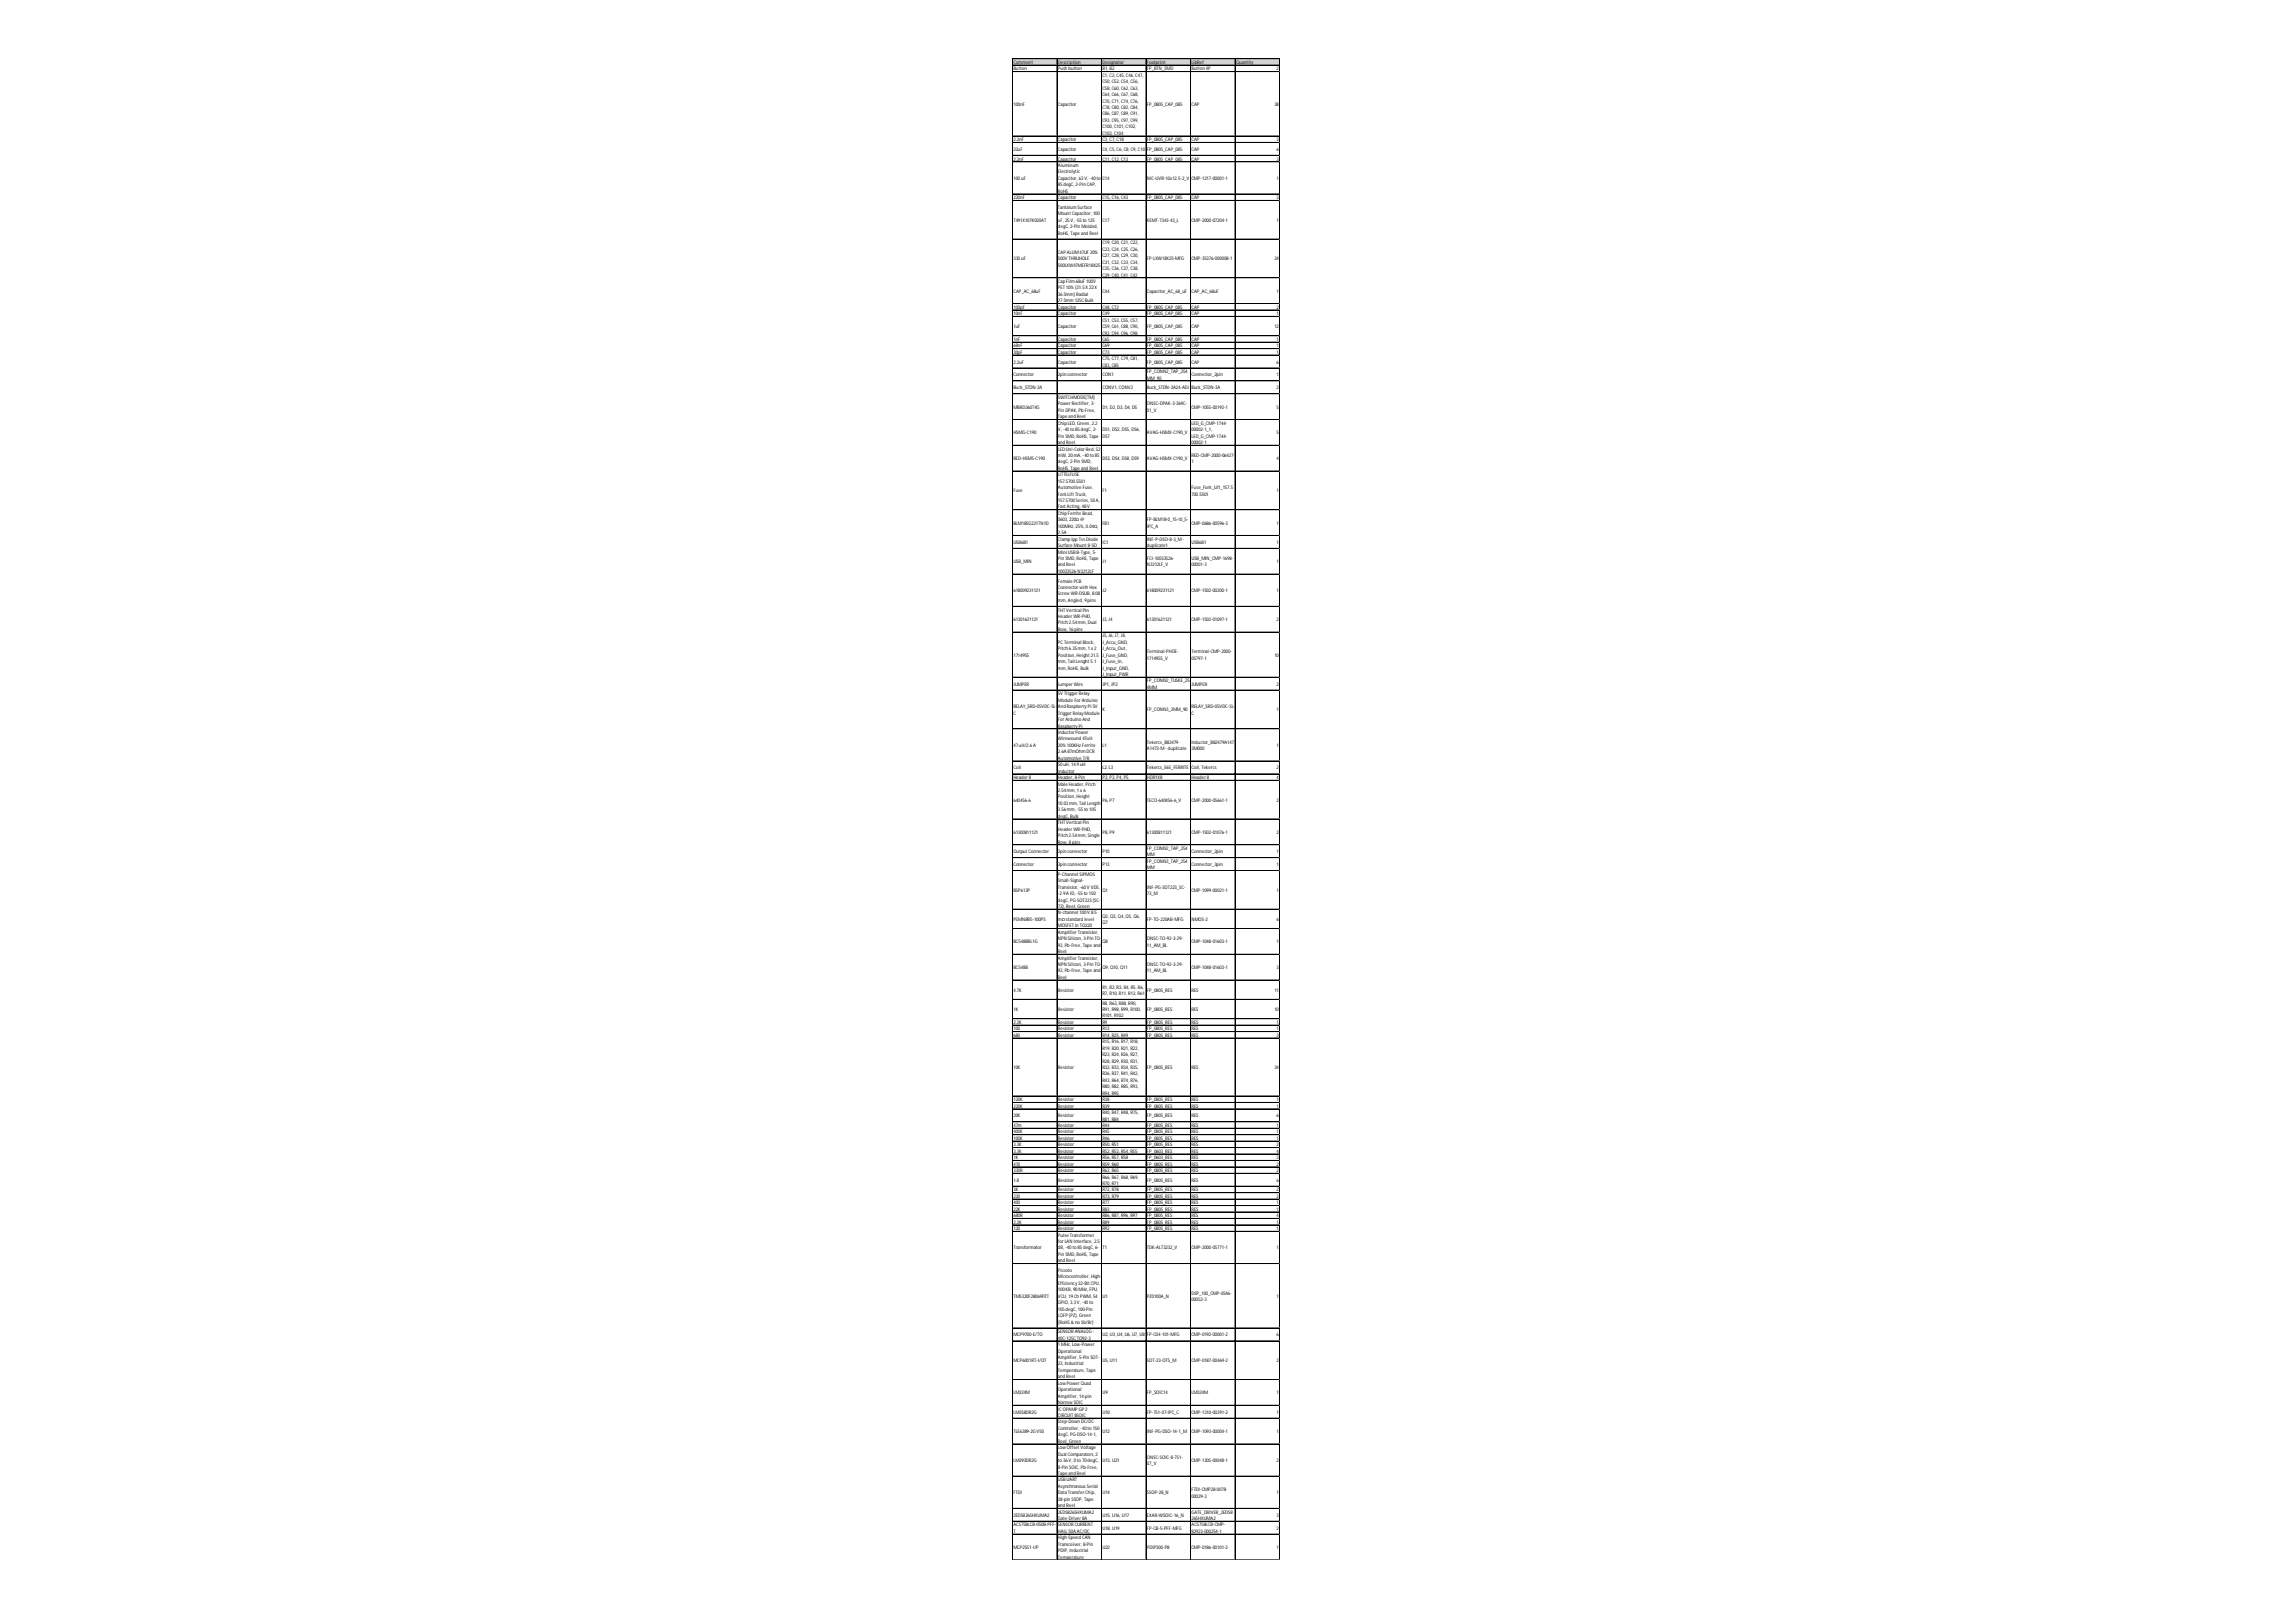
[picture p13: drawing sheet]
<svg xmlns="http://www.w3.org/2000/svg" width="297mm" height="210mm" viewBox="0 0 297 210" stroke-linecap="round" stroke-linejoin="round" font-family="sans-serif">
<defs><g id="words">
<g font-size=".6">
<text x="131.1" y="8.3">Comment</text>
<text x="131.1" y="9.1">Button</text>
<text x="136.9" y="8.3">Description</text>
<text x="136.9" y="9.1">Push button</text>
<text x="142.6" y="8.3">Designator</text>
<text x="142.6" y="9.1">B1, B2</text>
<text x="142.6" y="9.9">C1, C2, C45, C46, C47,</text>
<text x="142.6" y="10.8">C50, C52, C54, C56,</text>
<text x="142.6" y="11.6">C58, C60, C62, C63,</text>
<text x="148.4" y="8.3">Footprint</text>
<text x="148.4" y="9.1">FP_BTN_SMD</text>
<text x="154.1" y="8.3">LibRef</text>
<text x="154.1" y="9.1">Button 4P</text>
<text x="159.9" y="8.3">Quantity</text>
<text x="165.2" y="9.1">2</text>
<text x="131.1" y="13.7">100nF</text>
<text x="136.9" y="13.7">Capacitor</text>
<text x="142.6" y="12.4">C64, C66, C67, C68,</text>
<text x="142.6" y="13.3">C70, C71, C74, C76,</text>
<text x="142.6" y="14.1">C78, C80, C82, C84,</text>
<text x="142.6" y="14.9">C86, C87, C89, C91,</text>
<text x="142.6" y="15.8">C93, C95, C97, C99,</text>
<text x="142.6" y="16.6">C100, C101, C102,</text>
<text x="142.6" y="17.4">C103, C104</text>
<text x="148.4" y="13.7">FP_0805_CAP_085</text>
<text x="154.1" y="13.7">CAP</text>
<text x="164.9" y="13.7">38</text>
<text x="131.1" y="18.3">2.2nF</text>
<text x="131.1" y="19.5">22uF</text>
<text x="131.1" y="20.8">2,2nF</text>
<text x="131.1" y="23.3">100uF</text>
<text x="136.9" y="18.3">Capacitor</text>
<text x="136.9" y="19.5">Capacitor</text>
<text x="136.9" y="20.8">Capacitor</text>
<text x="136.9" y="21.6">Aluminum</text>
<text x="136.9" y="22.4">Electrolytic</text>
<text x="136.9" y="23.3">Capacitor, 63V, -40to</text>
<text x="142.6" y="18.3">C3, C7, C18</text>
<text x="142.6" y="19.5">C4, C5, C6, C8, C9, C10</text>
<text x="142.6" y="20.8">C11, C12, C13</text>
<text x="142.6" y="23.3">C14</text>
<text x="148.4" y="18.3">FP_0805_CAP_085</text>
<text x="148.4" y="19.5">FP_0805_CAP_085</text>
<text x="148.4" y="20.8">FP_0805_CAP_085</text>
<text x="148.4" y="23.3">NIC-UVR-10x12.5-2_V</text>
<text x="154.1" y="18.3">CAP</text>
<text x="154.1" y="19.5">CAP</text>
<text x="154.1" y="20.8">CAP</text>
<text x="154.1" y="23.3">CMP-1217-00001-1</text>
<text x="165.2" y="18.3">3</text>
<text x="165.2" y="19.5">6</text>
<text x="165.2" y="20.8">3</text>
<text x="165.2" y="23.3">1</text>
<text x="131.1" y="25.8">220nF</text>
<text x="131.1" y="28.7">T491X107K020AT</text>
<text x="136.9" y="24.1">85degC, 2-Pin CAP,</text>
<text x="136.9" y="24.9">RoHS</text>
<text x="136.9" y="25.8">Capacitor</text>
<text x="136.9" y="27">Tantalum Surface</text>
<text x="136.9" y="27.9">Mount Capacitor, 100</text>
<text x="136.9" y="28.7">uF, 25V, -55to 125</text>
<text x="136.9" y="29.5">degC, 2-Pin Molded,</text>
<text x="142.6" y="25.8">C15, C16, C43</text>
<text x="142.6" y="28.7">C17</text>
<text x="148.4" y="25.8">FP_0805_CAP_085</text>
<text x="148.4" y="28.7">KEMT-7343-43_L</text>
<text x="154.1" y="25.8">CAP</text>
<text x="154.1" y="28.7">CMP-2000-07204-1</text>
<text x="165.2" y="25.8">3</text>
<text x="165.2" y="28.7">1</text>
<text x="131.1" y="33.7">330uF</text>
<text x="136.9" y="30.4">RoHS, Tape and Reel</text>
<text x="136.9" y="32.9">CAPALUM47UF 20%</text>
<text x="136.9" y="33.7">500V THRUHOLE</text>
<text x="136.9" y="34.5">500LXW47MEFR18X25</text>
<text x="142.6" y="31.6">C19, C20, C21, C22,</text>
<text x="142.6" y="32.5">C23, C24, C25, C26,</text>
<text x="142.6" y="33.3">C27, C28, C29, C30,</text>
<text x="142.6" y="34.1">C31, C32, C33, C34,</text>
<text x="142.6" y="35">C35, C36, C37, C38,</text>
<text x="142.6" y="35.8">C39, C40, C41, C42</text>
<text x="148.4" y="33.7">FP-LXW18X25-MFG</text>
<text x="154.1" y="33.7">CMP-35376-000008-1</text>
<text x="164.9" y="33.7">24</text>
<text x="131.1" y="37.9">CAP_AC_68uF</text>
<text x="131.1" y="40">100pF</text>
<text x="131.1" y="40.8">10nF</text>
<text x="136.9" y="36.6">Cap Film 68uF 100V</text>
<text x="136.9" y="37.5">PET10%(31.5X22X</text>
<text x="136.9" y="38.3">36.5mm) Radial</text>
<text x="136.9" y="39.1">27.5mm 125CBulk</text>
<text x="136.9" y="40">Capacitor</text>
<text x="136.9" y="40.8">Capacitor</text>
<text x="142.6" y="37.9">C44</text>
<text x="142.6" y="40">C48, C72</text>
<text x="142.6" y="40.8">C49</text>
<text x="142.6" y="41.6">C51, C53, C55, C57,</text>
<text x="148.4" y="37.9">Capacitor_AC_68_uF</text>
<text x="148.4" y="40">FP_0805_CAP_085</text>
<text x="148.4" y="40.8">FP_0805_CAP_085</text>
<text x="154.1" y="37.9">CAP_AC_68uF</text>
<text x="154.1" y="40">CAP</text>
<text x="154.1" y="40.8">CAP</text>
<text x="165.2" y="37.9">1</text>
<text x="165.2" y="40">2</text>
<text x="165.2" y="40.8">1</text>
<text x="131.1" y="42.5">1uF</text>
<text x="131.1" y="44.1">1nF</text>
<text x="131.1" y="45">68nF</text>
<text x="131.1" y="45.8">30pF</text>
<text x="131.1" y="47">2.2uF</text>
<text x="136.9" y="42.5">Capacitor</text>
<text x="136.9" y="44.1">Capacitor</text>
<text x="136.9" y="45">Capacitor</text>
<text x="136.9" y="45.8">Capacitor</text>
<text x="136.9" y="47">Capacitor</text>
<text x="142.6" y="42.5">C59, C61, C88, C90,</text>
<text x="142.6" y="43.3">C92, C94, C96, C98</text>
<text x="142.6" y="44.1">C65</text>
<text x="142.6" y="45">C69</text>
<text x="142.6" y="45.8">C73</text>
<text x="142.6" y="46.6">C75, C77, C79, C81,</text>
<text x="142.6" y="47.5">C83, C85</text>
<text x="148.4" y="42.5">FP_0805_CAP_085</text>
<text x="148.4" y="44.1">FP_0805_CAP_085</text>
<text x="148.4" y="45">FP_0805_CAP_085</text>
<text x="148.4" y="45.8">FP_0805_CAP_085</text>
<text x="148.4" y="47">FP_0805_CAP_085</text>
<text x="154.1" y="42.5">CAP</text>
<text x="154.1" y="44.1">CAP</text>
<text x="154.1" y="45">CAP</text>
<text x="154.1" y="45.8">CAP</text>
<text x="154.1" y="47">CAP</text>
<text x="164.9" y="42.5">12</text>
<text x="165.2" y="44.1">1</text>
<text x="165.2" y="45">1</text>
<text x="165.2" y="45.8">1</text>
<text x="165.2" y="47">6</text>
<text x="131.1" y="48.7">Connector</text>
<text x="131.1" y="50.4">Buck_STDN-3A</text>
<text x="131.1" y="52.9">MBRD360T4G</text>
<text x="136.9" y="48.7">2pin connector</text>
<text x="136.9" y="51.6">SWITCHMODE(TM)</text>
<text x="136.9" y="52.5">PowerRectifier, 3-</text>
<text x="136.9" y="53.3">Pin DPAK, Pb-Free,</text>
<text x="142.6" y="48.7">CON1</text>
<text x="142.6" y="50.4">CONV1, CONV2</text>
<text x="142.6" y="52.9">D1, D2, D3, D4, D5</text>
<text x="148.4" y="48.3">FP_CONN2_TAP_254</text>
<text x="148.4" y="49.1">MM_90</text>
<text x="148.4" y="50.4">Buck_STDN-3A24-ADJ</text>
<text x="148.4" y="52.5">ONSC-DPAK-3-369C-</text>
<text x="148.4" y="53.3">01_V</text>
<text x="154.1" y="48.7">Connector_2pin</text>
<text x="154.1" y="50.4">Buck_STDN-3A</text>
<text x="154.1" y="52.9">CMP-1055-00192-1</text>
<text x="165.2" y="48.7">1</text>
<text x="165.2" y="50.4">2</text>
<text x="165.2" y="52.9">5</text>
<text x="131.1" y="56.2">HSMG-C190</text>
<text x="131.1" y="59.6">RED-HSMS-C190</text>
<text x="136.9" y="54.1">Tape and Reel</text>
<text x="136.9" y="55">Chip LED, Green, 2.2</text>
<text x="136.9" y="55.8">V, -40to 85degC, 2-</text>
<text x="136.9" y="56.6">Pin SMD, RoHS, Tape</text>
<text x="136.9" y="57.5">and Reel</text>
<text x="136.9" y="58.3">LED Uni-ColorRed, 52</text>
<text x="136.9" y="59.1">mW, 20mA, -40to 85</text>
<text x="136.9" y="60">degC, 2-Pin SMD,</text>
<text x="142.6" y="55.8">DS1, DS2, DS5, DS6,</text>
<text x="142.6" y="56.6">DS7</text>
<text x="142.6" y="59.6">DS3, DS4, DS8, DS9</text>
<text x="148.4" y="56.2">AVAG-HSMX-C190_V</text>
<text x="148.4" y="59.6">AVAG-HSMX-C190_V</text>
<text x="154.1" y="55">LED_G_CMP-1744-</text>
<text x="154.1" y="55.8">00002-1_1,</text>
<text x="154.1" y="56.6">LED_G_CMP-1744-</text>
<text x="154.1" y="57.5">00002-1</text>
<text x="154.1" y="59.1">RED-CMP-2000-06427-</text>
<text x="154.1" y="60">1</text>
<text x="165.2" y="56.2">5</text>
<text x="165.2" y="59.6">4</text>
<text x="131.1" y="63.7">Fuse</text>
<text x="136.9" y="60.8">RoHS, Tape and Reel</text>
<text x="136.9" y="61.6">LITTELFUSE</text>
<text x="136.9" y="62.5">157.5700.5501</text>
<text x="136.9" y="63.3">Automotive Fuse,</text>
<text x="136.9" y="64.1">ForkLiftTruck,</text>
<text x="136.9" y="65">157.5700Series, 50A,</text>
<text x="136.9" y="65.8">FastActing, 48V</text>
<text x="142.6" y="63.7">F1</text>
<text x="154.1" y="63.3">Fuse_Fork_Lift_157.5</text>
<text x="154.1" y="64.1">700.5501</text>
<text x="165.2" y="63.7">1</text>
<text x="131.1" y="67.9">BLM18SG221TN1D</text>
<text x="131.1" y="70.4">USB6B1</text>
<text x="136.9" y="66.6">Chip Ferrite Bead,</text>
<text x="136.9" y="67.5">0603, 220Ω @</text>
<text x="136.9" y="68.3">100MHz, 25%, 0.04Ω,</text>
<text x="136.9" y="69.1">2.5A</text>
<text x="136.9" y="70">Clamp Ipp TvsDiode</text>
<text x="136.9" y="70.8">Surface Mount 8-SO</text>
<text x="136.9" y="71.6">Mini USBB-Type, 5-</text>
<text x="142.6" y="67.9">FB1</text>
<text x="142.6" y="70.4">IC1</text>
<text x="148.4" y="67.5">FP-BLM18-0_15-t0_5-</text>
<text x="148.4" y="68.3">IPC_A</text>
<text x="148.4" y="70">INF-P-DSO-8-3_M-</text>
<text x="148.4" y="70.8">duplicate1</text>
<text x="154.1" y="67.9">CMP-0686-00596-3</text>
<text x="154.1" y="70.4">USB6B1</text>
<text x="165.2" y="67.9">1</text>
<text x="165.2" y="70.4">1</text>
<text x="131.1" y="72.9">USB_MIN</text>
<text x="131.1" y="76.6">618009231121</text>
<text x="136.9" y="72.5">Pin SMD, RoHS, Tape</text>
<text x="136.9" y="73.3">and Reel</text>
<text x="136.9" y="74.1">10033526-N3212LF</text>
<text x="136.9" y="75.4">Female PCB</text>
<text x="136.9" y="76.2">Connectorwith Hex</text>
<text x="136.9" y="77.1">ScrewWR-DSUB, 8.08</text>
<text x="136.9" y="77.9">mm, Angled, 9pins</text>
<text x="142.6" y="72.9">J1</text>
<text x="142.6" y="76.6">J2</text>
<text x="148.4" y="72.5">FCI-10033526-</text>
<text x="148.4" y="73.3">N3212LF_V</text>
<text x="148.4" y="76.6">618009231121</text>
<text x="154.1" y="72.5">USB_MIN_CMP-1698-</text>
<text x="154.1" y="73.3">00001-3</text>
<text x="154.1" y="76.6">CMP-1502-00200-1</text>
<text x="165.2" y="72.9">1</text>
<text x="165.2" y="76.6">1</text>
<text x="131.1" y="80.4">61301621121</text>
<text x="136.9" y="79.1">THTVertical Pin</text>
<text x="136.9" y="80">HeaderWR-PHD,</text>
<text x="136.9" y="80.8">Pitch 2.54mm, Dual</text>
<text x="136.9" y="81.6">Row, 16pins</text>
<text x="136.9" y="83.3">PCTerminal Block,</text>
<text x="142.6" y="80.4">J3, J4</text>
<text x="142.6" y="82.5">J5, J6, J7, J8,</text>
<text x="142.6" y="83.3">J_Accu_GND,</text>
<text x="148.4" y="80.4">61301621121</text>
<text x="154.1" y="80.4">CMP-1502-01097-1</text>
<text x="165.2" y="80.4">2</text>
<text x="131.1" y="85">1714955</text>
<text x="131.1" y="88.7">JUMPER</text>
<text x="136.9" y="84.1">Pitch 6.35mm, 1x 2</text>
<text x="136.9" y="85">Position, Height21.5</text>
<text x="136.9" y="85.8">mm, Tail Lenght5.1</text>
<text x="136.9" y="86.6">mm, RoHS, Bulk</text>
<text x="136.9" y="88.7">JumperWire</text>
<text x="136.9" y="90">5V TriggerRelay</text>
<text x="142.6" y="84.1">J_Accu_Out,</text>
<text x="142.6" y="85">J_Fuse_GND,</text>
<text x="142.6" y="85.8">J_Fuse_In,</text>
<text x="142.6" y="86.6">J_Input_GND,</text>
<text x="142.6" y="87.5">J_Input_PWR</text>
<text x="142.6" y="88.7">JP1, JP2</text>
<text x="148.4" y="84.6">Terminal-PHOE-</text>
<text x="148.4" y="85.4">1714955_V</text>
<text x="148.4" y="88.3">FP_CONN2_TUSKE_25</text>
<text x="148.4" y="89.2">4MM</text>
<text x="154.1" y="84.6">Terminal-CMP-2000-</text>
<text x="154.1" y="85.4">05797-1</text>
<text x="154.1" y="88.7">JUMPER</text>
<text x="164.9" y="85">10</text>
<text x="165.2" y="88.7">2</text>
<text x="131.1" y="91.7">RELAY_SRD-05VDC-SL-</text>
<text x="131.1" y="92.5">C</text>
<text x="136.9" y="90.8">Module ForArduino</text>
<text x="136.9" y="91.7">And RaspberryPi 5V</text>
<text x="136.9" y="92.5">TriggerRelayModule</text>
<text x="136.9" y="93.3">ForArduino And</text>
<text x="136.9" y="94.2">RaspberryPi</text>
<text x="136.9" y="95">InductorPower</text>
<text x="136.9" y="95.8">Wirewound 47uH</text>
<text x="142.6" y="92.1">K</text>
<text x="148.4" y="92.1">FP_CONN3_2MM_90</text>
<text x="154.1" y="91.7">RELAY_SRD-05VDC-SL-</text>
<text x="154.1" y="92.5">C</text>
<text x="165.2" y="92.1">1</text>
<text x="131.1" y="96.7">47uH/2.6A</text>
<text x="131.1" y="99.6">Coil</text>
<text x="131.1" y="100.8">Header8</text>
<text x="136.9" y="96.7">20%100KHz Ferrite</text>
<text x="136.9" y="97.5">2.6A 87mOhm DCR</text>
<text x="136.9" y="98.3">Automotive T/R</text>
<text x="136.9" y="99.2">50uH, 14.9uH</text>
<text x="136.9" y="100">inductor</text>
<text x="136.9" y="100.8">Header, 8-Pin</text>
<text x="136.9" y="101.7">Male Header, Pitch</text>
<text x="142.6" y="96.7">L1</text>
<text x="142.6" y="99.6">L2, L3</text>
<text x="142.6" y="100.8">P2, P3, P4, P5</text>
<text x="148.4" y="96.2">Tekercs_B82479-</text>
<text x="148.4" y="97.1">A1473-M- duplicate</text>
<text x="148.4" y="99.6">Tekercs_E65_FERRITE</text>
<text x="148.4" y="100.8">HDR1X8</text>
<text x="154.1" y="96.2">Inductor_B82479A147</text>
<text x="154.1" y="97.1">3M000</text>
<text x="154.1" y="99.6">Coil, Tekercs</text>
<text x="154.1" y="100.8">Header8</text>
<text x="165.2" y="96.7">1</text>
<text x="165.2" y="99.6">2</text>
<text x="165.2" y="100.8">4</text>
<text x="131.1" y="103.7">640456-6</text>
<text x="131.1" y="107.9">61300811121</text>
<text x="136.9" y="102.5">2.54mm, 1x 6</text>
<text x="136.9" y="103.3">Position, Height</text>
<text x="136.9" y="104.2">10.03mm, Tail Length</text>
<text x="136.9" y="105">3.56mm, -55to 105</text>
<text x="136.9" y="105.8">degC, Bulk</text>
<text x="136.9" y="106.7">THTVertical Pin</text>
<text x="136.9" y="107.5">HeaderWR-PHD,</text>
<text x="142.6" y="103.7">P6, P7</text>
<text x="142.6" y="107.9">P8, P9</text>
<text x="148.4" y="103.7">TECO-640456-6_V</text>
<text x="148.4" y="107.9">61300811121</text>
<text x="154.1" y="103.7">CMP-2000-05661-1</text>
<text x="154.1" y="107.9">CMP-1502-01076-1</text>
<text x="165.2" y="103.7">2</text>
<text x="165.2" y="107.9">2</text>
<text x="131.1" y="110.4">Output Connector</text>
<text x="131.1" y="112.1">Connector</text>
<text x="136.9" y="108.3">Pitch 2.54mm, Single</text>
<text x="136.9" y="109.2">Row, 8pins</text>
<text x="136.9" y="110.4">2pin connector</text>
<text x="136.9" y="112.1">3pin connector</text>
<text x="136.9" y="113.3">P-Channel SIPMOS</text>
<text x="142.6" y="110.4">P10</text>
<text x="142.6" y="112.1">P13</text>
<text x="148.4" y="110">FP_CONN2_TAP_254</text>
<text x="148.4" y="110.8">MM</text>
<text x="148.4" y="111.7">FP_CONN3_TAP_254</text>
<text x="148.4" y="112.5">MM</text>
<text x="154.1" y="110.4">Connector_2pin</text>
<text x="154.1" y="112.1">Connector_3pin</text>
<text x="165.2" y="110.4">1</text>
<text x="165.2" y="112.1">1</text>
<text x="131.1" y="115.4">BSP613P</text>
<text x="131.1" y="119.2">PSMN8R5-100PS</text>
<text x="136.9" y="114.2">Small-Signal-</text>
<text x="136.9" y="115">Transistor, -60V VDS,</text>
<text x="136.9" y="115.8">-2.9A ID, -55to 150</text>
<text x="136.9" y="116.7">degC, PG-SOT223(SC-</text>
<text x="136.9" y="117.5">73), Reel, Green</text>
<text x="136.9" y="118.3">N-channel 100V 8.5</text>
<text x="136.9" y="119.2">mΩ standard level</text>
<text x="142.6" y="115.4">Q1</text>
<text x="142.6" y="118.8">Q2, Q3, Q4, Q5, Q6,</text>
<text x="142.6" y="119.6">Q7</text>
<text x="148.4" y="115">INF-PG-SOT223_SC-</text>
<text x="148.4" y="115.8">73_M</text>
<text x="148.4" y="119.2">FP-TO-220AB-MFG</text>
<text x="154.1" y="115.4">CMP-1099-00021-1</text>
<text x="154.1" y="119.2">NMOS-2</text>
<text x="165.2" y="115.4">1</text>
<text x="165.2" y="119.2">6</text>
<text x="131.1" y="122.1">BC548BRL1G</text>
<text x="131.1" y="125.4">BC548B</text>
<text x="136.9" y="120">MOSFETin TO220</text>
<text x="136.9" y="120.8">AmplifierTransistor,</text>
<text x="136.9" y="121.7">NPN Silicon, 3-Pin TO-</text>
<text x="136.9" y="122.5">92, Pb-Free, Tape and</text>
<text x="136.9" y="123.3">Reel</text>
<text x="136.9" y="124.2">AmplifierTransistor,</text>
<text x="136.9" y="125">NPN Silicon, 3-Pin TO-</text>
<text x="136.9" y="125.8">92, Pb-Free, Tape and</text>
<text x="142.6" y="122.1">Q8</text>
<text x="142.6" y="125.4">Q9, Q10, Q11</text>
<text x="148.4" y="121.7">ONSC-TO-92-3-29-</text>
<text x="148.4" y="122.5">11_AM_BL</text>
<text x="148.4" y="125">ONSC-TO-92-3-29-</text>
<text x="148.4" y="125.8">11_AM_BL</text>
<text x="154.1" y="122.1">CMP-1048-01603-1</text>
<text x="154.1" y="125.4">CMP-1048-01603-1</text>
<text x="165.2" y="122.1">1</text>
<text x="165.2" y="125.4">3</text>
<text x="131.1" y="128.3">4.7K</text>
<text x="131.1" y="130.8">1K</text>
<text x="136.9" y="126.7">Reel</text>
<text x="136.9" y="128.3">Resistor</text>
<text x="136.9" y="130.8">Resistor</text>
<text x="142.6" y="127.9">R1, R2, R3, R4, R5, R6,</text>
<text x="142.6" y="128.8">R7, R10, R11, R12, R61</text>
<text x="142.6" y="130">R8, R63, R88, R90,</text>
<text x="142.6" y="130.8">R91, R98, R99, R100,</text>
<text x="142.6" y="131.7">R101, R102</text>
<text x="148.4" y="128.3">FP_0805_RES</text>
<text x="148.4" y="130.8">FP_0805_RES</text>
<text x="154.1" y="128.3">RES</text>
<text x="154.1" y="130.8">RES</text>
<text x="164.9" y="128.3">11</text>
<text x="164.9" y="130.8">10</text>
<text x="131.1" y="132.5">2.2K</text>
<text x="131.1" y="133.3">100</text>
<text x="131.1" y="134.2">680</text>
<text x="136.9" y="132.5">Resistor</text>
<text x="136.9" y="133.3">Resistor</text>
<text x="136.9" y="134.2">Resistor</text>
<text x="142.6" y="132.5">R9</text>
<text x="142.6" y="133.3">R13</text>
<text x="142.6" y="134.2">R14, R25, R49</text>
<text x="142.6" y="135">R15, R16, R17, R18,</text>
<text x="142.6" y="135.8">R19, R20, R21, R22,</text>
<text x="142.6" y="136.7">R23, R24, R26, R27,</text>
<text x="142.6" y="137.5">R28, R29, R30, R31,</text>
<text x="148.4" y="132.5">FP_0805_RES</text>
<text x="148.4" y="133.3">FP_0805_RES</text>
<text x="148.4" y="134.2">FP_0805_RES</text>
<text x="154.1" y="132.5">RES</text>
<text x="154.1" y="133.3">RES</text>
<text x="154.1" y="134.2">RES</text>
<text x="165.2" y="132.5">1</text>
<text x="165.2" y="133.3">1</text>
<text x="165.2" y="134.2">3</text>
<text x="131.1" y="138.3">10K</text>
<text x="131.1" y="142.5">120K</text>
<text x="131.1" y="143.3">220K</text>
<text x="136.9" y="138.3">Resistor</text>
<text x="136.9" y="142.5">Resistor</text>
<text x="136.9" y="143.3">Resistor</text>
<text x="142.6" y="138.3">R32, R33, R34, R35,</text>
<text x="142.6" y="139.2">R36, R37, R41, R42,</text>
<text x="142.6" y="140">R43, R64, R74, R76,</text>
<text x="142.6" y="140.8">R80, R82, R85, R93,</text>
<text x="142.6" y="141.7">R94, R95</text>
<text x="142.6" y="142.5">R38</text>
<text x="142.6" y="143.3">R39</text>
<text x="148.4" y="138.3">FP_0805_RES</text>
<text x="148.4" y="142.5">FP_0805_RES</text>
<text x="148.4" y="143.3">FP_0805_RES</text>
<text x="154.1" y="138.3">RES</text>
<text x="154.1" y="142.5">RES</text>
<text x="154.1" y="143.3">RES</text>
<text x="164.9" y="138.3">34</text>
<text x="165.2" y="142.5">1</text>
<text x="165.2" y="143.3">1</text>
<text x="131.1" y="144.6">20K</text>
<text x="131.1" y="145.8">47m</text>
<text x="131.1" y="146.7">400K</text>
<text x="131.1" y="147.5">100K</text>
<text x="131.1" y="148.3">3.3K</text>
<text x="131.1" y="149.2">3.3K</text>
<text x="136.9" y="144.6">Resistor</text>
<text x="136.9" y="145.8">Resistor</text>
<text x="136.9" y="146.7">Resistor</text>
<text x="136.9" y="147.5">Resistor</text>
<text x="136.9" y="148.3">Resistor</text>
<text x="136.9" y="149.2">Resistor</text>
<text x="142.6" y="144.2">R40, R47, R48, R75,</text>
<text x="142.6" y="145">R81, R84</text>
<text x="142.6" y="145.8">R44</text>
<text x="142.6" y="146.7">R45</text>
<text x="142.6" y="147.5">R46</text>
<text x="142.6" y="148.3">R50, R51</text>
<text x="142.6" y="149.2">R52, R53, R54, R55</text>
<text x="148.4" y="144.6">FP_0805_RES</text>
<text x="148.4" y="145.8">FP_0805_RES</text>
<text x="148.4" y="146.7">FP_0805_RES</text>
<text x="148.4" y="147.5">FP_0805_RES</text>
<text x="148.4" y="148.3">FP_0805_RES</text>
<text x="148.4" y="149.2">FP_0603_RES</text>
<text x="154.1" y="144.6">RES</text>
<text x="154.1" y="145.8">RES</text>
<text x="154.1" y="146.7">RES</text>
<text x="154.1" y="147.5">RES</text>
<text x="154.1" y="148.3">RES</text>
<text x="154.1" y="149.2">RES</text>
<text x="165.2" y="144.6">6</text>
<text x="165.2" y="145.8">1</text>
<text x="165.2" y="146.7">1</text>
<text x="165.2" y="147.5">1</text>
<text x="165.2" y="148.3">2</text>
<text x="165.2" y="149.2">4</text>
<text x="131.1" y="150">1K</text>
<text x="131.1" y="150.9">470</text>
<text x="131.1" y="151.7">330R</text>
<text x="131.1" y="152.9">1.8</text>
<text x="131.1" y="154.2">3K</text>
<text x="131.1" y="155">220</text>
<text x="131.1" y="155.9">400</text>
<text x="136.9" y="150">Resistor</text>
<text x="136.9" y="150.9">Resistor</text>
<text x="136.9" y="151.7">Resistor</text>
<text x="136.9" y="152.9">Resistor</text>
<text x="136.9" y="154.2">Resistor</text>
<text x="136.9" y="155">Resistor</text>
<text x="136.9" y="155.9">Resistor</text>
<text x="142.6" y="150">R56, R57, R58</text>
<text x="142.6" y="150.9">R59, R60</text>
<text x="142.6" y="151.7">R62, R65</text>
<text x="142.6" y="152.5">R66, R67, R68, R69,</text>
<text x="142.6" y="153.4">R70, R71</text>
<text x="142.6" y="154.2">R72, R78</text>
<text x="142.6" y="155">R73, R79</text>
<text x="142.6" y="155.9">R77</text>
<text x="148.4" y="150">FP_0603_RES</text>
<text x="148.4" y="150.9">FP_0805_RES</text>
<text x="148.4" y="151.7">FP_0805_RES</text>
<text x="148.4" y="152.9">FP_0805_RES</text>
<text x="148.4" y="154.2">FP_0805_RES</text>
<text x="148.4" y="155">FP_0805_RES</text>
<text x="148.4" y="155.9">FP_0805_RES</text>
<text x="154.1" y="150">RES</text>
<text x="154.1" y="150.9">RES</text>
<text x="154.1" y="151.7">RES</text>
<text x="154.1" y="152.9">RES</text>
<text x="154.1" y="154.2">RES</text>
<text x="154.1" y="155">RES</text>
<text x="154.1" y="155.9">RES</text>
<text x="165.2" y="150">3</text>
<text x="165.2" y="150.9">2</text>
<text x="165.2" y="151.7">2</text>
<text x="165.2" y="152.9">6</text>
<text x="165.2" y="154.2">2</text>
<text x="165.2" y="155">2</text>
<text x="165.2" y="155.9">1</text>
<text x="131.1" y="156.7">22K</text>
<text x="131.1" y="157.5">680R</text>
<text x="131.1" y="158.4">2,2K</text>
<text x="131.1" y="159.2">120</text>
<text x="131.1" y="161.7">Transformator</text>
<text x="136.9" y="156.7">Resistor</text>
<text x="136.9" y="157.5">Resistor</text>
<text x="136.9" y="158.4">Resistor</text>
<text x="136.9" y="159.2">Resistor</text>
<text x="136.9" y="160">Pulse Transformer</text>
<text x="136.9" y="160.9">forLAN Interface, 2.5</text>
<text x="136.9" y="161.7">dB, -40to 85degC, 6-</text>
<text x="142.6" y="156.7">R83</text>
<text x="142.6" y="157.5">R86, R87, R96, R97</text>
<text x="142.6" y="158.4">R89</text>
<text x="142.6" y="159.2">R92</text>
<text x="142.6" y="161.7">T1</text>
<text x="148.4" y="156.7">FP_0805_RES</text>
<text x="148.4" y="157.5">FP_0805_RES</text>
<text x="148.4" y="158.4">FP_0805_RES</text>
<text x="148.4" y="159.2">FP_0805_RES</text>
<text x="148.4" y="161.7">TDK-ALT3232_V</text>
<text x="154.1" y="156.7">RES</text>
<text x="154.1" y="157.5">RES</text>
<text x="154.1" y="158.4">RES</text>
<text x="154.1" y="159.2">RES</text>
<text x="154.1" y="161.7">CMP-2000-05771-1</text>
<text x="165.2" y="156.7">1</text>
<text x="165.2" y="157.5">4</text>
<text x="165.2" y="158.4">1</text>
<text x="165.2" y="159.2">1</text>
<text x="165.2" y="161.7">1</text>
<text x="131.1" y="167.9">TMS320F28069PZT</text>
<text x="136.9" y="162.5">Pin SMD, RoHS, Tape</text>
<text x="136.9" y="163.4">and Reel</text>
<text x="136.9" y="164.6">Piccolo</text>
<text x="136.9" y="165.4">Microcontroller, High-</text>
<text x="136.9" y="166.3">Efficiency32-BitCPU,</text>
<text x="136.9" y="167.1">100KB, 90MHz, FPU,</text>
<text x="136.9" y="167.9">VCU, 19Ch PWM, 54</text>
<text x="142.6" y="167.9">U1</text>
<text x="148.4" y="167.9">PZ0100A_N</text>
<text x="154.1" y="167.5">DSP_100_CMP-0546-</text>
<text x="165.2" y="167.9">1</text>
<text x="131.1" y="172.9">MCP9700-E/TO</text>
<text x="136.9" y="168.8">GPIO, 3.3V, -40to</text>
<text x="136.9" y="169.6">105degC, 100-Pin</text>
<text x="136.9" y="170.4">LQFP(PZ), Green</text>
<text x="136.9" y="171.3">(RoHS&amp; no Sb/Br)</text>
<text x="136.9" y="172.5">SENSORANALOG -</text>
<text x="136.9" y="173.4">40C-125CTO92-3</text>
<text x="142.6" y="172.9">U2, U3, U4, U6, U7, U8</text>
<text x="148.4" y="172.9">FP-C04-101-MFG</text>
<text x="154.1" y="168.4">00052-3</text>
<text x="154.1" y="172.9">CMP-0192-00001-2</text>
<text x="165.2" y="172.9">6</text>
<text x="131.1" y="176.3">MCP6001RT-I/OT</text>
<text x="136.9" y="174.2">1MHz, Low-Power</text>
<text x="136.9" y="175">Operational</text>
<text x="136.9" y="175.9">Amplifier, 5-Pin SOT-</text>
<text x="136.9" y="176.7">23, Industrial</text>
<text x="136.9" y="177.5">Temperature, Tape</text>
<text x="136.9" y="178.4">and Reel</text>
<text x="136.9" y="179.2">LowPowerQuad</text>
<text x="142.6" y="176.3">U5, U11</text>
<text x="148.4" y="176.3">SOT-23-OT5_M</text>
<text x="154.1" y="176.3">CMP-0187-00469-2</text>
<text x="165.2" y="176.3">2</text>
<text x="131.1" y="180.5">LM324M</text>
<text x="131.1" y="183">LM358DR2G</text>
<text x="131.1" y="185.5">TLE6389-2GV50</text>
<text x="136.9" y="180">Operational</text>
<text x="136.9" y="180.9">Amplifier, 14-pin</text>
<text x="136.9" y="181.7">NarrowSOIC</text>
<text x="136.9" y="182.5">ICOPAMPGP2</text>
<text x="136.9" y="183.4">CIRCUIT8SOIC</text>
<text x="136.9" y="184.2">Step-Down DC/DC</text>
<text x="136.9" y="185">Controller, -40to 150</text>
<text x="136.9" y="185.9">degC, PG-DSO-14-1,</text>
<text x="142.6" y="180.5">U9</text>
<text x="142.6" y="183">U10</text>
<text x="142.6" y="185.5">U12</text>
<text x="148.4" y="180.5">FP_SOIC14</text>
<text x="148.4" y="183">FP-751-07-IPC_C</text>
<text x="148.4" y="185.5">INF-PG-DSO-14-1_M</text>
<text x="154.1" y="180.5">LM324M</text>
<text x="154.1" y="183">CMP-1310-00291-2</text>
<text x="154.1" y="185.5">CMP-1093-00004-1</text>
<text x="165.2" y="180.5">1</text>
<text x="165.2" y="183">1</text>
<text x="165.2" y="185.5">1</text>
<text x="131.1" y="189.2">LM393DR2G</text>
<text x="136.9" y="186.7">Reel, Green</text>
<text x="136.9" y="187.5">LowOffsetVoltage</text>
<text x="136.9" y="188.4">Dual Comparators, 2</text>
<text x="136.9" y="189.2">to 36V, 0to 70degC,</text>
<text x="136.9" y="190">8-Pin SOIC, Pb-Free,</text>
<text x="136.9" y="190.9">Tape and Reel</text>
<text x="136.9" y="191.7">USBUART</text>
<text x="142.6" y="189.2">U13, U21</text>
<text x="148.4" y="188.8">ONSC-SOIC-8-751-</text>
<text x="148.4" y="189.6">07_V</text>
<text x="154.1" y="189.2">CMP-1305-00048-1</text>
<text x="165.2" y="189.2">2</text>
<text x="131.1" y="193.4">FTDI</text>
<text x="131.1" y="196.3">2EDS8265HXUMA2</text>
<text x="131.1" y="197.5">ACS758LCB-050B-PFF-</text>
<text x="136.9" y="192.5">AsynchronousSerial</text>
<text x="136.9" y="193.4">Data TransferChip,</text>
<text x="136.9" y="194.2">28-pin SSOP, Tape</text>
<text x="136.9" y="195">and Reel</text>
<text x="136.9" y="195.9">2EDS8265HXUMA2</text>
<text x="136.9" y="196.7">Gate-Driver8A</text>
<text x="136.9" y="197.5">SENSORCURRENT</text>
<text x="142.6" y="193.4">U14</text>
<text x="142.6" y="196.3">U15, U16, U17</text>
<text x="142.6" y="198">U18, U19</text>
<text x="148.4" y="193.4">SSOP-28_N</text>
<text x="148.4" y="196.3">EXAR-WSOIC-16_N</text>
<text x="148.4" y="198">FP-CB-5-PFF-MFG</text>
<text x="154.1" y="193">FTDI-CMP28-0078-</text>
<text x="154.1" y="193.8">00029-3</text>
<text x="154.1" y="195.9">GATE_DRIVER_2EDS8</text>
<text x="154.1" y="196.7">265HXUMA2</text>
<text x="154.1" y="197.5">ACS758LCB-CMP-</text>
<text x="165.2" y="193.4">1</text>
<text x="165.2" y="196.3">3</text>
<text x="165.2" y="198">2</text>
<text x="131.1" y="198.4">T</text>
<text x="131.1" y="200.5">MCP2551-I/P</text>
<text x="136.9" y="198.4">HALL50A AC/DC</text>
<text x="136.9" y="199.2">High-Speed CAN</text>
<text x="136.9" y="200">Transceiver, 8-Pin</text>
<text x="136.9" y="200.9">PDIP, Industrial</text>
<text x="136.9" y="201.7">Temperature</text>
<text x="142.6" y="200.5">U22</text>
<text x="148.4" y="200.5">PDIP300-P8</text>
<text x="154.1" y="198.4">82923-000254-1</text>
<text x="154.1" y="200.5">CMP-0186-00101-2</text>
<text x="165.2" y="200.5">1</text>
</g>
</g></defs>
<path d="M131 7.6h34.6v.9h-34.6z" fill="#d3d3d3"/>
<g fill="none" stroke="#000" stroke-width=".13">
<path d="M131 7.6v194.3M131 7.6h34.6M131 8.4h34.6M131 9.3h34.6M131 17.6h34.6M131 18.4h34.6M131 18.5h34.6M136.7 7.6v194.3M136.8 7.6v194.3M142.5 7.6v194.3M148.3 7.6v194.3M154 7.6v194.3"/>
<path d="M159.8 7.6v194.3M165.5 7.6v194.3M165.6 7.6v194.3M131 20.1h34.6M131 20.9h34.6M131 21h34.6M131 25.1h34.6M131 25.9h34.6M131 26h34.6M131 30.9l34.6 .1M131 35.9h34.6M131 36h34.6"/>
<path d="M131 39.3h34.6M131 40.1h34.6M131 40.9h34.6M131 41h34.6M131 43.4h34.6M131 43.5h34.6M131 44.3h34.6M131 45.1h34.6M131 45.9l34.6 .1M131 47.6h34.6M131 49.3h34.6M131 51h34.6"/>
<path d="M131 54.3h34.6M131 57.6h34.6M131 61h34.6M131 66h34.6M131 69.3h34.6M131 71h34.6M131 74.3h34.6M131 78.5h34.6M131 81.8h34.6M131 87.6l34.6 .1M131 89.3h34.6M131 94.3h34.6"/>
<path d="M131 98.5h34.6M131 100.1h34.6M131 100.2h34.6M131 101h34.6M131 106h34.6M131 109.3h34.6M131 111h34.6M131 112.7h34.6M131 117.7h34.6M131 120.2h34.6M131 123.5h34.6M131 126.8h34.6"/>
<path d="M131 129.3h34.6M131 131.8h34.6M131 132.7h34.6M131 133.5h34.6M131 134.3h34.6M131 134.4h34.6M131 141.8h34.6M131 141.9h34.6M131 142.7h34.6M131 143.5h34.6M131 145.2h34.6M131 146h34.6"/>
<path d="M131 146.8h34.6M131 146.9h34.6M131 147.7h34.6M131 148.5h34.6M131 149.3h34.6M131 149.4h34.6M131 150.2h34.6M131 151h34.6M131 151.8l34.6 .1M131 153.5h34.6M131 154.3h34.6M131 154.4h34.6"/>
<path d="M131 155.2h34.6M131 156h34.6M131 156.8h34.6M131 156.9h34.6M131 157.7h34.6M131 158.5h34.6M131 159.3l34.6 .1M131 163.5h34.6M131 171.9h34.6M131 173.5h34.6M131 178.5h34.6M131 181.9h34.6"/>
<path d="M131 183.5h34.6M131 186.9h34.6M131 191h34.6M131 195.2h34.6M131 196.9h34.6M131 198.5h34.6M131 198.6h34.6M131 201.9h34.6"/>
</g>
<path d="M131 201.9h.1" fill="none" stroke="#d4d4d4" stroke-width=".13"/>
<path d="M136.7 201.9h.1" fill="none" stroke="#d4d4d4" stroke-width=".13"/>
<path d="M142.5 201.9h.1" fill="none" stroke="#d4d4d4" stroke-width=".13"/>
<path d="M148.3 201.9h.1" fill="none" stroke="#d4d4d4" stroke-width=".13"/>
<path d="M154 201.9h.1" fill="none" stroke="#d4d4d4" stroke-width=".13"/>
<path d="M159.8 201.9h.1" fill="none" stroke="#d4d4d4" stroke-width=".13"/>
<path d="M165.5 201.9h.1" fill="none" stroke="#d4d4d4" stroke-width=".13"/>
<path d="M165.6 9.3h.1" fill="none" stroke="#d4d4d4" stroke-width=".13"/>
<path d="M165.6 17.6h.1" fill="none" stroke="#d4d4d4" stroke-width=".13"/>
<path d="M165.6 18.4h.1" fill="none" stroke="#d4d4d4" stroke-width=".13"/>
<path d="M165.6 20.1h.1" fill="none" stroke="#d4d4d4" stroke-width=".13"/>
<path d="M165.6 20.9h.1" fill="none" stroke="#d4d4d4" stroke-width=".13"/>
<path d="M165.6 25.1h.1" fill="none" stroke="#d4d4d4" stroke-width=".13"/>
<path d="M165.6 25.9h.1" fill="none" stroke="#d4d4d4" stroke-width=".13"/>
<path d="M165.6 30.9h.1" fill="none" stroke="#d4d4d4" stroke-width=".13"/>
<path d="M165.6 35.9h.1" fill="none" stroke="#d4d4d4" stroke-width=".13"/>
<path d="M165.6 39.3h.1" fill="none" stroke="#d4d4d4" stroke-width=".13"/>
<path d="M165.6 40.1h.1" fill="none" stroke="#d4d4d4" stroke-width=".13"/>
<path d="M165.6 40.9h.1" fill="none" stroke="#d4d4d4" stroke-width=".13"/>
<path d="M165.6 43.4h.1" fill="none" stroke="#d4d4d4" stroke-width=".13"/>
<path d="M165.6 44.3h.1" fill="none" stroke="#d4d4d4" stroke-width=".13"/>
<path d="M165.6 45.1h.1" fill="none" stroke="#d4d4d4" stroke-width=".13"/>
<path d="M165.6 45.9h.1" fill="none" stroke="#d4d4d4" stroke-width=".13"/>
<path d="M165.6 47.6h.1" fill="none" stroke="#d4d4d4" stroke-width=".13"/>
<path d="M165.6 49.3h.1" fill="none" stroke="#d4d4d4" stroke-width=".13"/>
<path d="M165.6 51h.1" fill="none" stroke="#d4d4d4" stroke-width=".13"/>
<path d="M165.6 54.3h.1" fill="none" stroke="#d4d4d4" stroke-width=".13"/>
<path d="M165.6 57.6h.1" fill="none" stroke="#d4d4d4" stroke-width=".13"/>
<path d="M165.6 61h.1" fill="none" stroke="#d4d4d4" stroke-width=".13"/>
<path d="M165.6 66h.1" fill="none" stroke="#d4d4d4" stroke-width=".13"/>
<path d="M165.6 69.3h.1" fill="none" stroke="#d4d4d4" stroke-width=".13"/>
<path d="M165.6 71h.1" fill="none" stroke="#d4d4d4" stroke-width=".13"/>
<path d="M165.6 74.3h.1" fill="none" stroke="#d4d4d4" stroke-width=".13"/>
<path d="M165.6 78.5h.1" fill="none" stroke="#d4d4d4" stroke-width=".13"/>
<path d="M165.6 81.8h.1" fill="none" stroke="#d4d4d4" stroke-width=".13"/>
<path d="M165.6 87.6h.1" fill="none" stroke="#d4d4d4" stroke-width=".13"/>
<path d="M165.6 89.3h.1" fill="none" stroke="#d4d4d4" stroke-width=".13"/>
<path d="M165.6 94.3h.1" fill="none" stroke="#d4d4d4" stroke-width=".13"/>
<path d="M165.6 98.5h.1" fill="none" stroke="#d4d4d4" stroke-width=".13"/>
<path d="M165.6 100.1h.1" fill="none" stroke="#d4d4d4" stroke-width=".13"/>
<path d="M165.6 101h.1" fill="none" stroke="#d4d4d4" stroke-width=".13"/>
<path d="M165.6 106h.1" fill="none" stroke="#d4d4d4" stroke-width=".13"/>
<path d="M165.6 109.3h.1" fill="none" stroke="#d4d4d4" stroke-width=".13"/>
<path d="M165.6 111h.1" fill="none" stroke="#d4d4d4" stroke-width=".13"/>
<path d="M165.6 112.7h.1" fill="none" stroke="#d4d4d4" stroke-width=".13"/>
<path d="M165.6 117.7h.1" fill="none" stroke="#d4d4d4" stroke-width=".13"/>
<path d="M165.6 120.2h.1" fill="none" stroke="#d4d4d4" stroke-width=".13"/>
<path d="M165.6 123.5h.1" fill="none" stroke="#d4d4d4" stroke-width=".13"/>
<path d="M165.6 126.8h.1" fill="none" stroke="#d4d4d4" stroke-width=".13"/>
<path d="M165.6 129.3h.1" fill="none" stroke="#d4d4d4" stroke-width=".13"/>
<path d="M165.6 131.8h.1" fill="none" stroke="#d4d4d4" stroke-width=".13"/>
<path d="M165.6 132.7h.1" fill="none" stroke="#d4d4d4" stroke-width=".13"/>
<path d="M165.6 133.5h.1" fill="none" stroke="#d4d4d4" stroke-width=".13"/>
<path d="M165.6 134.3h.1" fill="none" stroke="#d4d4d4" stroke-width=".13"/>
<path d="M165.6 141.8h.1" fill="none" stroke="#d4d4d4" stroke-width=".13"/>
<path d="M165.6 142.7h.1" fill="none" stroke="#d4d4d4" stroke-width=".13"/>
<path d="M165.6 143.5h.1" fill="none" stroke="#d4d4d4" stroke-width=".13"/>
<path d="M165.6 145.2h.1" fill="none" stroke="#d4d4d4" stroke-width=".13"/>
<path d="M165.6 146h.1" fill="none" stroke="#d4d4d4" stroke-width=".13"/>
<path d="M165.6 146.8h.1" fill="none" stroke="#d4d4d4" stroke-width=".13"/>
<path d="M165.6 147.7h.1" fill="none" stroke="#d4d4d4" stroke-width=".13"/>
<path d="M165.6 148.5h.1" fill="none" stroke="#d4d4d4" stroke-width=".13"/>
<path d="M165.6 149.3h.1" fill="none" stroke="#d4d4d4" stroke-width=".13"/>
<path d="M165.6 150.2h.1" fill="none" stroke="#d4d4d4" stroke-width=".13"/>
<path d="M165.6 151h.1" fill="none" stroke="#d4d4d4" stroke-width=".13"/>
<path d="M165.6 151.8h.1" fill="none" stroke="#d4d4d4" stroke-width=".13"/>
<path d="M165.6 153.5h.1" fill="none" stroke="#d4d4d4" stroke-width=".13"/>
<path d="M165.6 154.3h.1" fill="none" stroke="#d4d4d4" stroke-width=".13"/>
<path d="M165.6 155.2h.1" fill="none" stroke="#d4d4d4" stroke-width=".13"/>
<path d="M165.6 156h.1" fill="none" stroke="#d4d4d4" stroke-width=".13"/>
<path d="M165.6 156.8h.1" fill="none" stroke="#d4d4d4" stroke-width=".13"/>
<path d="M165.6 157.7h.1" fill="none" stroke="#d4d4d4" stroke-width=".13"/>
<path d="M165.6 158.5h.1" fill="none" stroke="#d4d4d4" stroke-width=".13"/>
<path d="M165.6 159.3h.1" fill="none" stroke="#d4d4d4" stroke-width=".13"/>
<path d="M165.6 163.5h.1" fill="none" stroke="#d4d4d4" stroke-width=".13"/>
<path d="M165.6 171.9h.1" fill="none" stroke="#d4d4d4" stroke-width=".13"/>
<path d="M165.6 173.5h.1" fill="none" stroke="#d4d4d4" stroke-width=".13"/>
<path d="M165.6 178.5h.1" fill="none" stroke="#d4d4d4" stroke-width=".13"/>
<path d="M165.6 181.9h.1" fill="none" stroke="#d4d4d4" stroke-width=".13"/>
<path d="M165.6 183.5h.1" fill="none" stroke="#d4d4d4" stroke-width=".13"/>
<path d="M165.6 186.9h.1" fill="none" stroke="#d4d4d4" stroke-width=".13"/>
<path d="M165.6 191h.1" fill="none" stroke="#d4d4d4" stroke-width=".13"/>
<path d="M165.6 195.2h.1" fill="none" stroke="#d4d4d4" stroke-width=".13"/>
<path d="M165.6 196.9h.1" fill="none" stroke="#d4d4d4" stroke-width=".13"/>
<path d="M165.6 198.5h.1" fill="none" stroke="#d4d4d4" stroke-width=".13"/>
<path d="M165.6 201.9h.1" fill="none" stroke="#d4d4d4" stroke-width=".13"/>
<use href="#words"/>
</svg>
